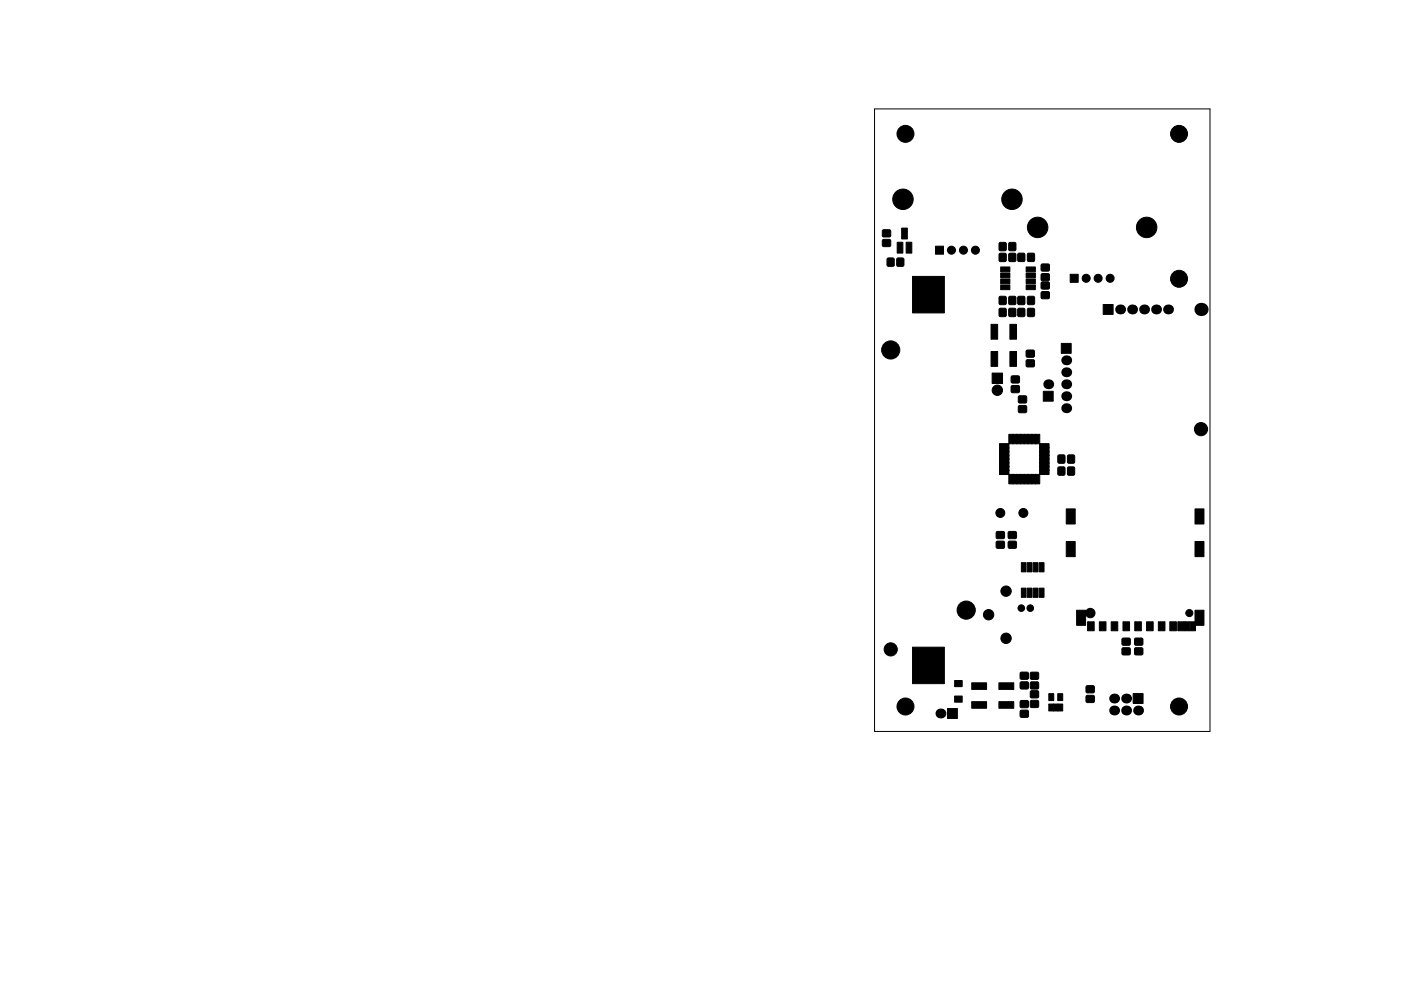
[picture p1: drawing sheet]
<svg xmlns="http://www.w3.org/2000/svg" width="297mm" height="210mm" viewBox="0 0 297 210" stroke-linecap="round" stroke-linejoin="round" font-family="sans-serif">
<path d="M185.4 23.1h71.1v132.1h-71.1z" fill="none" stroke="#000" stroke-width=".21"/>
<g fill="#000" stroke="#000" stroke-width=".21">
<path d="M187.2 50.9h1.5l.2 .2-.1 1.1-.3 .1h-1.3l-.1-.3zM187.2 48.8h1.5l.2 .3-.1 1.1-.3 .1-1.3-.1-.1-.3zM188.2 54.8l1.1-.1 .2 .1 .1 1.4-.1 .2-1.1 .1-.3-.1zM190.2 54.8l1.1-.1 .3 .1 .1 1.4-.2 .2-1.1 .1-.2-.1zM190.2 51.4h1.2v2.3h-1.2zM191.2 48.4h1.2v2.3h-1.2zM192.1 51.4h1.2v2.3h-1.2zM198.3 52.2h1.7v1.7h-1.7zM212.2 57.9h1.9v1h-1.9zM212.2 56.6h1.9v1h-1.9zM211.9 51.5l1.1-.1 .3 .1 .1 1.4-.2 .2-1.1 .1-.2-.1zM211.9 53.8l1.1-.1 .3 .1 .1 1.4-.2 .2-1.1 .1-.2-.1z"/>
<path d="M214 51.5l1.1-.1 .2 .1 .1 1.4-.1 .2-1.1 .1-.3-.1zM214 53.8l1.1-.1 .2 .1 .1 1.4-.1 .2-1.1 .1-.3-.1zM215.9 53.8l1.1-.1 .2 .1 .1 1.4-.1 .2-1.1 .1-.3-.1zM217.6 56.6h1.9v1h-1.9zM217.6 57.9h1.9v1h-1.9zM217.9 53.8l1.1-.1 .3 .1 .1 1.4-.2 .2-1.1 .1-.2-.1zM220.8 59.9h1.6l.1 .2-.1 1.1-.2 .1h-1.4l-.1-.3zM220.8 58.1h1.6l.1 .3-.1 1.1-.2 .1-1.4-.1-.1-.2zM220.8 56.1h1.6l.1 .2-.1 1.1-.2 .1h-1.4l-.1-.3zM226.9 58.2h1.7v1.7h-1.7zM193.5 58.6h6.7v7.8h-6.7zM210.1 68.8h1.4v3.2h-1.4z"/>
<path d="M210.1 74.6h1.4v3.1h-1.4zM210.4 79.2h2.2v2.2h-2.2zM212.2 60.5h1.9v1h-1.9zM212.2 59.2h1.9v1h-1.9zM211.9 65.5l1.1-.1 .3 .1 .1 1.4-.2 .2-1.1 .1-.2-.1zM211.9 62.9l1.1-.1 .3 .2 .1 1.3-.2 .3h-1.1l-.2-.1zM214.1 74.6h1.4v3.1h-1.4zM214.1 68.8h1.4v3.2h-1.4zM214 65.5l1.1-.1 .2 .1 .1 1.4-.1 .2-1.1 .1-.3-.1zM214 62.9l1.1-.1 .2 .2 .1 1.3-.1 .3h-1.1l-.3-.1zM214.5 79.8h1.5l.2 .3-.1 1.1-.3 .1-1.3-.1-.1-.3zM215.9 65.5l1.1-.1 .2 .1 .1 1.4-.1 .2-1.1 .1-.3-.1z"/>
<path d="M215.9 62.9l1.1-.1 .2 .2 .1 1.3-.1 .3h-1.1l-.3-.1zM217.6 59.2h1.9v1h-1.9zM217.6 60.5h1.9v1h-1.9zM217.6 74.4l1.6-.1 .1 .3v1.1l-.3 .1-1.3-.1-.2-.2zM217.6 76.4h1.6l.1 .2v1.1l-.3 .2-1.3-.1-.2-.3zM217.9 65.5l1.1-.1 .3 .1 .1 1.4-.2 .2-1.1 .1-.2-.1zM217.9 62.9l1.1-.1 .3 .2 .1 1.3-.2 .3h-1.1l-.2-.1zM220.8 61.9h1.6l.1 .3-.1 1.1-.2 .1-1.4-.1-.1-.2zM225 72.9h2.1v2.1h-2.1zM233.9 64.6h2.1v2.1h-2.1zM211.9 98.9h2v1h-2zM211.9 98.1h2v1h-2z"/>
<path d="M211.9 97.3h2v1h-2zM211.9 96.5h2v1h-2zM211.9 95.7h2v1h-2zM211.9 94.9h2v1h-2zM211.9 94.1h2v1h-2zM213.9 92.2h.9v2h-.9zM214.7 92.2h.9v2h-.9zM214.5 81.9h1.5l.2 .2-.1 1.1-.3 .1h-1.3l-.1-.3zM215.5 92.2h.9v2h-.9zM216.3 92.2h.9v2h-.9zM216 86.1h1.6l.1 .3-.1 1-.2 .2-1.4-.1-.1-.3zM216 84.1l1.6-.1 .1 .3-.1 1.1-.2 .1-1.4-.1-.1-.2z"/>
<path d="M217.1 92.2h.9v2h-.9zM217.9 92.2h.9v2h-.9zM218.7 92.2h.9v2h-.9zM220.4 94.1h2v1h-2zM220.4 94.9h2v1h-2zM220.4 95.7h2v1h-2zM220.4 96.5h2v1h-2zM220.4 97.3h2v1h-2zM220.4 98.1h2v1h-2zM220.4 98.9h2v1h-2zM219.5 92.2h.9v2h-.9zM221.2 83h2.1v2.1h-2.1z"/>
<path d="M224.4 99.1l1.1-.1 .2 .2 .1 1.3-.1 .3h-1.1l-.3-.1zM224.4 96.6l1.1-.1 .2 .1 .1 1.4-.1 .2-1.1 .1-.3-.1zM226.4 99.1l1.1-.1 .3 .2 .1 1.3-.2 .3h-1.1l-.2-.1zM226.4 96.6l1.1-.1 .3 .1 .1 1.4-.2 .2-1.1 .1-.2-.1zM211.9 99.7h2v1h-2zM211.3 114.9h1.6l.1 .2-.1 1.1-.2 .1h-1.4l-.1-.3zM211.3 112.8h1.6l.1 .3-.1 1.1-.2 .1-1.4-.1-.1-.2zM213.9 100.7h.9v2h-.9zM213.8 112.8h1.6l.1 .3v1.1l-.3 .1-1.3-.1-.2-.2zM213.8 114.9h1.6l.1 .2v1.1l-.3 .1h-1.3l-.2-.3zM214.7 100.7h.9v2h-.9zM215.5 100.7h.9v2h-.9z"/>
<path d="M216.3 100.7h.9v2h-.9zM217.1 100.7h.9v2h-.9zM217.9 100.7h.9v2h-.9zM218.7 100.7h.9v2h-.9zM220.4 99.7h2v1h-2zM219.5 100.7h.9v2h-.9zM226.1 108h1.9v3.2h-1.9zM226.1 114.9h1.9v3.2h-1.9zM253.4 108h1.9v3.2h-1.9zM253.4 114.9h1.9v3.2h-1.9zM216.5 124.8h1v1.9h-1zM216.5 119.4h1v1.9h-1z"/>
<path d="M217.8 124.8h1v1.9h-1zM217.8 119.4h1v1.9h-1zM219.1 124.8h1v1.9h-1zM219.1 119.4h1v1.9h-1zM220.4 124.8h1v1.9h-1zM220.4 119.4h1v1.9h-1zM228.3 129.5h1.9v3.2h-1.9zM230.6 131.9h1.4v1.9h-1.4zM233.1 131.9h1.4v1.9h-1.4zM235.6 131.9h1.4v1.9h-1.4zM238 135.5l1.5-.1 .2 .3-.1 1.1-.3 .1-1.3-.1-.1-.2zM238 137.5h1.5l.2 .2-.1 1.1-.3 .2-1.3-.1-.1-.3z"/>
<path d="M238.1 131.9h1.4v1.9h-1.4zM240.6 131.9h1.4v1.9h-1.4zM240.6 135.5l1.6-.1 .1 .3v1.1l-.3 .1-1.3-.1-.2-.2zM240.6 137.5h1.6l.1 .2v1.1l-.3 .2-1.3-.1-.2-.3zM243.1 131.9h1.4v1.9h-1.4zM245.6 131.9h1.4v1.9h-1.4zM248 131.9h1.4v1.9h-1.4zM249.7 131.9h1.4v1.9h-1.4zM251.2 131.9h1.1v1.9h-1.1zM252.4 131.9h1.1v1.9h-1.1zM253.4 129.5h1.9v3.2h-1.9zM193.5 137.3h6.7v7.7h-6.7z"/>
<path d="M200.9 150.3h2.1v2.1h-2.1zM202.4 147.7h1.6v1.3h-1.6zM202.4 144.4h1.6v1.3h-1.6zM206 148.9h3.2v1.4h-3.2zM206 144.9h3.2v1.4h-3.2zM211.8 148.9h3.1v1.4h-3.1zM211.8 144.9h3.1v1.4h-3.1zM216.4 144.7h1.5l.2 .3-.1 1.1-.3 .1-1.3-.1-.1-.2zM216.4 142.7h1.5l.2 .2-.1 1.1-.3 .1h-1.3l-.1-.3zM216.4 148.7h1.5l.2 .2-.1 1.1-.3 .2-1.3-.1-.1-.3zM216.4 150.8l1.5-.1 .2 .3-.1 1.1-.3 .1-1.3-.1-.1-.2zM218.5 142.7h1.6l.1 .2v1.1l-.3 .2-1.3-.1-.2-.3z"/>
<path d="M218.5 144.8l1.6-.1 .1 .3v1.1l-.3 .1-1.3-.1-.2-.2zM218.5 146.6h1.6l.1 .3v1.1l-.3 .1-1.3-.1-.2-.3zM218.5 148.7h1.6l.1 .2v1.1l-.3 .1h-1.3l-.2-.3zM222.4 147.2h1v1.4h-1zM222.4 149.4h1v1.4h-1zM223.3 149.4h1.1v1.4h-1.1zM224.3 147.2h1v1.4h-1zM224.3 149.4h1v1.4h-1zM230.3 145.6l1.6-.1 .1 .3v1.1l-.3 .1-1.3-.1-.2-.2zM230.3 147.6h1.6l.1 .3v1l-.3 .2-1.3-.1-.2-.3zM240.2 147.2h2.2v2.1h-2.2z"/>
<circle cx="192" cy="28.4" r="1.8"/>
<circle cx="250" cy="28.4" r="1.8"/>
<circle cx="191.4" cy="42.3" r="2.17"/>
<circle cx="201.7" cy="53.1" r=".85"/>
<circle cx="204.3" cy="53.1" r=".85"/>
<circle cx="206.8" cy="53.1" r=".85"/>
<circle cx="214.6" cy="42.3" r="2.17"/>
<circle cx="220" cy="48.2" r="2.17"/>
<circle cx="230.3" cy="59" r=".85"/>
<circle cx="232.8" cy="59" r=".85"/>
<circle cx="235.4" cy="59" r=".85"/>
<circle cx="243.1" cy="48.2" r="2.17"/>
<circle cx="250" cy="59.1" r="1.8"/>
<circle cx="188.8" cy="74.2" r="1.92"/>
<circle cx="211.5" cy="82.8" r="1.1"/>
<circle cx="254.6" cy="91.1" r="1.4"/>
<circle cx="212.1" cy="108.8" r=".95"/>
<circle cx="217" cy="108.8" r=".95"/>
<circle cx="188.8" cy="137.8" r="1.39"/>
<circle cx="204.8" cy="129.4" r="1.92"/>
<circle cx="209.6" cy="130.4" r="1.1"/>
<circle cx="213.3" cy="135.4" r="1.1"/>
<circle cx="213.3" cy="125.4" r="1.1"/>
<circle cx="216.5" cy="129" r=".7"/>
<circle cx="218.4" cy="129" r=".7"/>
<circle cx="231.2" cy="130.1" r="1"/>
<circle cx="252.2" cy="130.1" r=".75"/>
<circle cx="192" cy="149.9" r="1.8"/>
<circle cx="250" cy="149.9" r="1.8"/>
</g>
<g fill="#000">
<circle cx="226.1" cy="79" r="1.05"/>
<circle cx="226.1" cy="76.4" r="1.05"/>
<circle cx="237.5" cy="65.7" r="1.05"/>
<circle cx="240" cy="65.7" r="1.05"/>
<circle cx="242.6" cy="65.7" r="1.05"/>
<circle cx="245.1" cy="65.7" r="1.05"/>
<circle cx="247.6" cy="65.7" r="1.05"/>
<circle cx="254.6" cy="65.7" r="1.4"/>
<circle cx="222.2" cy="81.5" r="1.05"/>
<circle cx="226.1" cy="84.1" r="1.05"/>
<circle cx="226.1" cy="86.6" r="1.05"/>
<circle cx="226.1" cy="81.5" r="1.05"/>
<circle cx="199.4" cy="151.4" r="1.05"/>
<circle cx="236.2" cy="150.7" r="1.05"/>
<circle cx="236.2" cy="148.2" r="1.05"/>
<circle cx="238.8" cy="148.2" r="1.05"/>
<circle cx="238.8" cy="150.7" r="1.05"/>
<circle cx="241.3" cy="150.7" r="1.05"/>
</g>
</svg>
